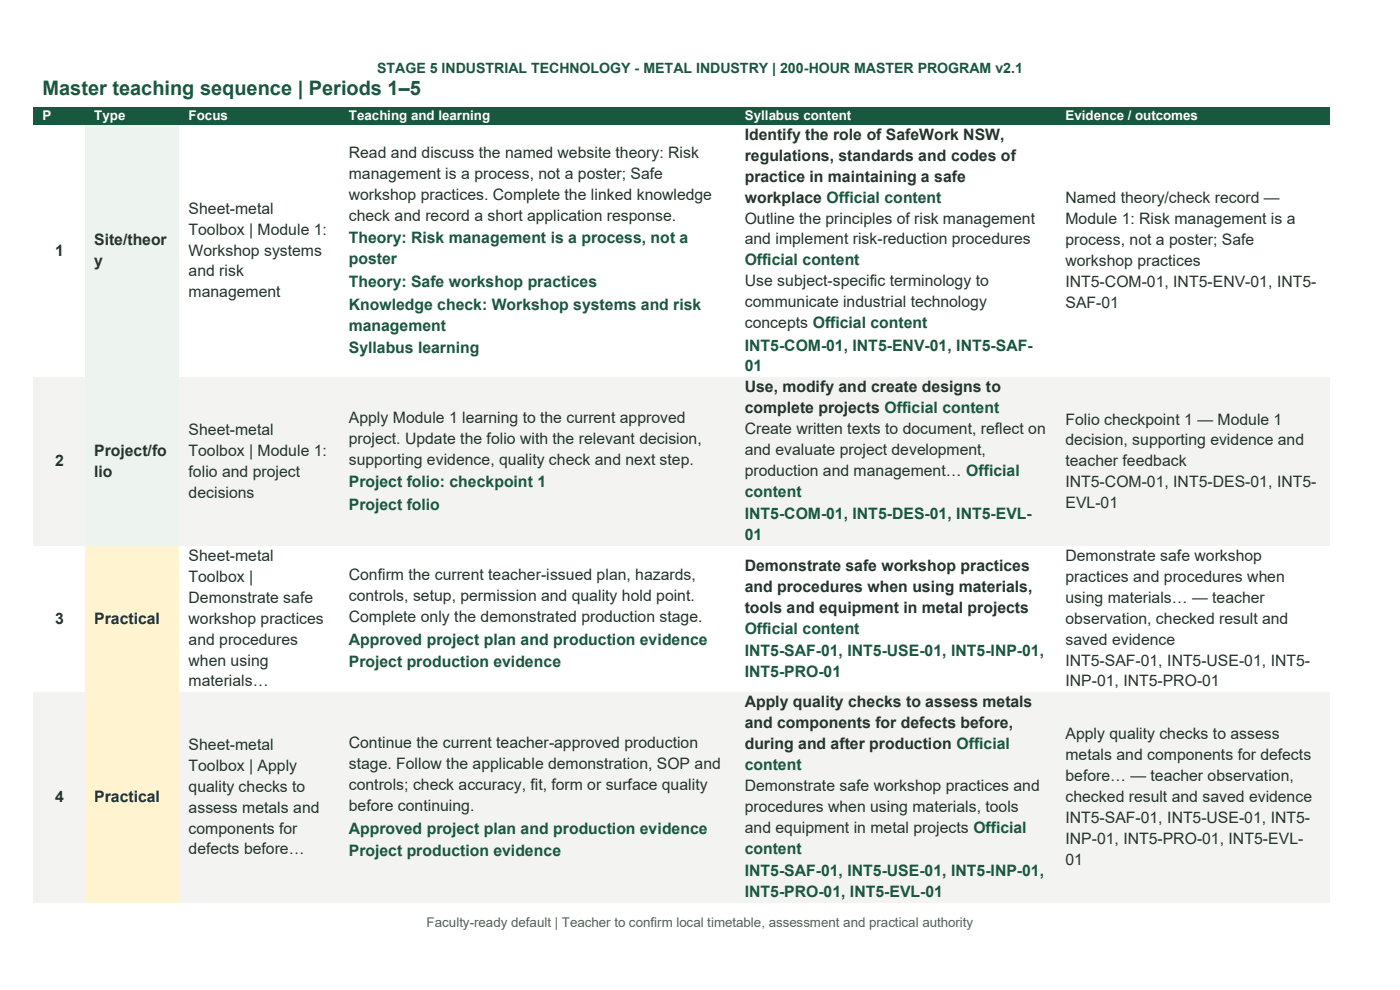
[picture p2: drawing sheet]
<svg xmlns="http://www.w3.org/2000/svg" width="297mm" height="210mm" viewBox="0 0 297 210" stroke-linecap="round" stroke-linejoin="round" font-family="sans-serif">
<defs><g id="words">
<text font-size="4.2" fill="#17583f" x="9" y="20.1">Master teaching sequence | Periods 1–5</text>
<g font-size="3.3" fill="#25342d">
<text x="158" y="29.7">Identify the role of SafeWork NSW,</text>
<text x="74" y="33.6">Read and discuss the named website theory: Risk</text>
<text x="158" y="34.1">regulations, standards and codes of</text>
<text x="74" y="38">management is a process, not a poster; Safe</text>
<text x="158" y="38.5">practice in maintaining a safe</text>
<text x="40" y="45.3">Sheet-metal</text>
<text x="74" y="42.4">workshop practices. Complete the linked knowledge</text>
<text x="74" y="46.9">check and record a short application response.</text>
<text x="158" y="43">workplace Official content</text>
<text x="158" y="47.4">Outline the principles of risk management</text>
<text x="226" y="43.1">Named theory/check record —</text>
<text x="226" y="47.6">Module 1: Risk management is a</text>
<text x="20" y="52">Site/theor</text>
<text x="40" y="49.8">Toolbox | Module 1:</text>
<text x="158" y="51.8">and implement risk-reduction procedures</text>
<text x="226" y="52">process, not a poster; Safe</text>
<text x="11.7" y="54.2">1</text>
<text x="20" y="56.4">y</text>
<text x="40" y="54.2">Workshop systems</text>
<text x="40" y="58.6">and risk</text>
<text x="226" y="56.4">workshop practices</text>
<text x="40" y="63.1">management</text>
<text x="158" y="60.7">Use subject-specific terminology to</text>
<text x="158" y="65.1">communicate industrial technology</text>
<text x="226" y="60.9">INT5-COM-01, INT5-ENV-01, INT5-</text>
<text x="226" y="65.3">SAF-01</text>
<text x="158" y="69.6">concepts Official content</text>
<text x="158" y="83.2">Use, modify and create designs to</text>
<text x="74" y="89.7">Apply Module 1 learning to the current approved</text>
<text x="158" y="87.6">complete projects Official content</text>
<text x="40" y="92.3">Sheet-metal</text>
<text x="74" y="94.1">project. Update the folio with the relevant decision,</text>
<text x="158" y="92.1">Create written texts to document, reflect on</text>
<text x="226" y="90.1">Folio checkpoint 1 — Module 1</text>
<text x="226" y="94.5">decision, supporting evidence and</text>
<text x="11.7" y="98.9">2</text>
<text x="20" y="96.7">Project/fo</text>
<text x="20" y="101.1">lio</text>
<text x="40" y="96.7">Toolbox | Module 1:</text>
<text x="40" y="101.1">folio and project</text>
<text x="74" y="98.6">supporting evidence, quality check and next step.</text>
<text x="158" y="96.5">and evaluate project development,</text>
<text x="158" y="100.9">production and management… Official</text>
<text x="226" y="98.9">teacher feedback</text>
<text x="40" y="105.6">decisions</text>
<text x="226" y="103.4">INT5-COM-01, INT5-DES-01, INT5-</text>
<text x="226" y="107.8">EVL-01</text>
<text x="40" y="119">Sheet-metal</text>
<text x="226" y="119">Demonstrate safe workshop</text>
<text x="40" y="123.5">Toolbox |</text>
<text x="74" y="123.1">Confirm the current teacher-issued plan, hazards,</text>
<text x="158" y="121.1">Demonstrate safe workshop practices</text>
<text x="158" y="125.5">and procedures when using materials,</text>
<text x="226" y="123.5">practices and procedures when</text>
<text x="40" y="127.9">Demonstrate safe</text>
<text x="74" y="127.5">controls, setup, permission and quality hold point.</text>
<text x="74" y="132">Complete only the demonstrated production stage.</text>
<text x="158" y="129.9">tools and equipment in metal projects</text>
<text x="226" y="127.9">using materials… — teacher</text>
<text x="11.7" y="132.3">3</text>
<text x="20" y="132.3">Practical</text>
<text x="40" y="132.3">workshop practices</text>
<text x="40" y="136.8">and procedures</text>
<text x="226" y="132.3">observation, checked result and</text>
<text x="226" y="136.8">saved evidence</text>
<text x="40" y="141.2">when using</text>
<text x="226" y="141.2">INT5-SAF-01, INT5-USE-01, INT5-</text>
<text x="40" y="145.6">materials…</text>
<text x="226" y="145.6">INP-01, INT5-PRO-01</text>
<text x="158" y="150.1">Apply quality checks to assess metals</text>
<text x="158" y="154.5">and components for defects before,</text>
<text x="40" y="159.1">Sheet-metal</text>
<text x="74" y="158.7">Continue the current teacher-approved production</text>
<text x="158" y="159">during and after production Official</text>
<text x="226" y="156.9">Apply quality checks to assess</text>
<text x="226" y="161.3">metals and components for defects</text>
<text x="40" y="163.5">Toolbox | Apply</text>
<text x="40" y="168">quality checks to</text>
<text x="74" y="163.2">stage. Follow the applicable demonstration, SOP and</text>
<text x="74" y="167.6">controls; check accuracy, fit, form or surface quality</text>
<text x="158" y="167.8">Demonstrate safe workshop practices and</text>
<text x="226" y="165.8">before… — teacher observation,</text>
<text x="11.7" y="170.2">4</text>
<text x="20" y="170.2">Practical</text>
<text x="40" y="172.4">assess metals and</text>
<text x="74" y="172">before continuing.</text>
<text x="158" y="172.2">procedures when using materials, tools</text>
<text x="226" y="170.2">checked result and saved evidence</text>
<text x="40" y="176.8">components for</text>
<text x="158" y="176.6">and equipment in metal projects Official</text>
<text x="226" y="174.6">INT5-SAF-01, INT5-USE-01, INT5-</text>
<text x="226" y="179.1">INP-01, INT5-PRO-01, INT5-EVL-</text>
<text x="40" y="181.3">defects before…</text>
<text x="226" y="183.5">01</text>
</g>
<g font-size="3.3" fill="#17583f">
<text x="74" y="51.7">Theory: Risk management is a process, not a</text>
<text x="74" y="56.1">poster</text>
<text x="158" y="56.3">Official content</text>
<text x="74" y="60.9">Theory: Safe workshop practices</text>
<text x="74" y="65.7">Knowledge check: Workshop systems and risk</text>
<text x="74" y="70.1">management</text>
<text x="74" y="74.9">Syllabus learning</text>
<text x="158" y="74.4">INT5-COM-01, INT5-ENV-01, INT5-SAF-</text>
<text x="158" y="78.8">01</text>
<text x="74" y="103.3">Project folio: checkpoint 1</text>
<text x="158" y="105.4">content</text>
<text x="74" y="108.1">Project folio</text>
<text x="158" y="110.2">INT5-COM-01, INT5-DES-01, INT5-EVL-</text>
<text x="158" y="114.6">01</text>
<text x="74" y="136.8">Approved project plan and production evidence</text>
<text x="158" y="134.4">Official content</text>
<text x="74" y="141.5">Project production evidence</text>
<text x="158" y="139.1">INT5-SAF-01, INT5-USE-01, INT5-INP-01,</text>
<text x="158" y="143.6">INT5-PRO-01</text>
<text x="158" y="163.4">content</text>
<text x="74" y="176.8">Approved project plan and production evidence</text>
<text x="74" y="181.6">Project production evidence</text>
<text x="158" y="181.1">content</text>
<text x="158" y="185.9">INT5-SAF-01, INT5-USE-01, INT5-INP-01,</text>
<text x="158" y="190.3">INT5-PRO-01, INT5-EVL-01</text>
</g>
<text font-size="3" fill="#17583f" x="80" y="15.5">STAGE 5 INDUSTRIAL TECHNOLOGY - METAL INDUSTRY | 200-HOUR MASTER PROGRAM v2.1</text>
<g font-size="2.8" fill="#fff">
<text x="9" y="25.5">P</text>
<text x="20" y="25.5">Type</text>
<text x="40" y="25.5">Focus</text>
<text x="74" y="25.5">Teaching and learning</text>
<text x="158" y="25.5">Syllabus content</text>
<text x="226" y="25.5">Evidence / outcomes</text>
</g>
<text font-size="2.8" fill="#51645b" x="90.5" y="196.8">Faculty-ready default | Teacher to confirm local timetable, assessment and practical authority</text>
</g></defs>
<g fill="#17583f">
<path d="M7.1 22.8h11v3.8h-11z" fill-rule="evenodd"/>
<path d="M9 22.8h7.2v3.8h-7.2z" fill-rule="evenodd"/>
<path d="M18.1 22.8h20v3.8h-20z" fill-rule="evenodd"/>
<path d="M20 22.8h16.2v3.8h-16.2z" fill-rule="evenodd"/>
<path d="M38.1 22.8h34v3.8h-34z" fill-rule="evenodd"/>
<path d="M40 22.8h30.2v3.8h-30.2z" fill-rule="evenodd"/>
<path d="M72.1 22.8h84v3.8h-84z" fill-rule="evenodd"/>
<path d="M74 22.8h80.2v3.8h-80.2z" fill-rule="evenodd"/>
<path d="M156.1 22.8h68v3.8h-68z" fill-rule="evenodd"/>
<path d="M158 22.8h64.2v3.8h-64.2z" fill-rule="evenodd"/>
<path d="M224.1 22.8h58v3.8h-58z" fill-rule="evenodd"/>
<path d="M226 22.8h54.2v3.8h-54.2z" fill-rule="evenodd"/>
</g>
<g fill="#fff">
<path d="M7.1 26.6h11v53.5h-11z" fill-rule="evenodd"/>
<path d="M9 51.1h7.2v4.4h-7.2z" fill-rule="evenodd"/>
</g>
<g fill="#edf4ef">
<path d="M18.1 26.6h20v53.5h-20z" fill-rule="evenodd"/>
<path d="M20 48.9h16.2v4.4h-16.2z" fill-rule="evenodd"/>
<path d="M20 53.3h16.2v4.4h-16.2z" fill-rule="evenodd"/>
</g>
<g fill="#fff">
<path d="M38.1 26.6h34v53.5h-34z" fill-rule="evenodd"/>
<path d="M40 42.2h30.2v4.5h-30.2z" fill-rule="evenodd"/>
<path d="M40 46.7h30.2v4.4h-30.2z" fill-rule="evenodd"/>
<path d="M40 51.1h30.2v4.4h-30.2z" fill-rule="evenodd"/>
<path d="M40 55.5h30.2v4.5h-30.2z" fill-rule="evenodd"/>
<path d="M40 60h30.2v4.4h-30.2z" fill-rule="evenodd"/>
<path d="M72.1 26.6h84v53.5h-84z" fill-rule="evenodd"/>
<path d="M74 30.4h80.2v4.5h-80.2z" fill-rule="evenodd"/>
<path d="M74 34.9h80.2v4.4h-80.2z" fill-rule="evenodd"/>
<path d="M74 39.3h80.2v4.4h-80.2z" fill-rule="evenodd"/>
<path d="M74 43.7h80.2v4.5h-80.2z" fill-rule="evenodd"/>
<path d="M74 48.2h80.2v4.8h-80.2z" fill-rule="evenodd"/>
<path d="M74 53h80.2v4.4h-80.2z" fill-rule="evenodd"/>
<path d="M74 57.4h80.2v4.8h-80.2z" fill-rule="evenodd"/>
<path d="M74 62.2h80.2v4.8h-80.2z" fill-rule="evenodd"/>
<path d="M74 67h80.2v4.4h-80.2z" fill-rule="evenodd"/>
<path d="M74 71.4h80.2v4.8h-80.2z" fill-rule="evenodd"/>
<path d="M156.1 26.6h68v53.5h-68z" fill-rule="evenodd"/>
<path d="M158 26.6h64.2v4.4h-64.2z" fill-rule="evenodd"/>
<path d="M158 31h64.2v4.4h-64.2z" fill-rule="evenodd"/>
<path d="M158 35.4h64.2v4.4h-64.2z" fill-rule="evenodd"/>
<path d="M158 39.8h64.2v4.5h-64.2z" fill-rule="evenodd"/>
<path d="M158 44.3h64.2v4.4h-64.2z" fill-rule="evenodd"/>
<path d="M158 48.7h64.2v4.4h-64.2z" fill-rule="evenodd"/>
<path d="M158 53.1h64.2v4.5h-64.2z" fill-rule="evenodd"/>
<path d="M158 57.6h64.2v4.4h-64.2z" fill-rule="evenodd"/>
<path d="M158 62h64.2v4.4h-64.2z" fill-rule="evenodd"/>
<path d="M158 66.4h64.2v4.5h-64.2z" fill-rule="evenodd"/>
<path d="M158 70.9h64.2v4.8h-64.2z" fill-rule="evenodd"/>
<path d="M158 75.7h64.2v4.4h-64.2z" fill-rule="evenodd"/>
<path d="M224.1 26.6h58v53.5h-58z" fill-rule="evenodd"/>
<path d="M226 40h54.2v4.5h-54.2z" fill-rule="evenodd"/>
<path d="M226 44.5h54.2v4.4h-54.2z" fill-rule="evenodd"/>
<path d="M226 48.9h54.2v4.4h-54.2z" fill-rule="evenodd"/>
<path d="M226 53.3h54.2v4.4h-54.2z" fill-rule="evenodd"/>
<path d="M226 57.7h54.2v4.5h-54.2z" fill-rule="evenodd"/>
<path d="M226 62.2h54.2v4.4h-54.2z" fill-rule="evenodd"/>
</g>
<g fill="#f3f4f2">
<path d="M7.1 80.1h11v35.8h-11z" fill-rule="evenodd"/>
<path d="M9 95.8h7.2v4.4h-7.2z" fill-rule="evenodd"/>
</g>
<g fill="#edf4ef">
<path d="M18.1 80.1h20v35.8h-20z" fill-rule="evenodd"/>
<path d="M20 93.6h16.2v4.4h-16.2z" fill-rule="evenodd"/>
<path d="M20 98h16.2v4.4h-16.2z" fill-rule="evenodd"/>
</g>
<g fill="#f3f4f2">
<path d="M38.1 80.1h34v35.8h-34z" fill-rule="evenodd"/>
<path d="M40 89.1h30.2v4.5h-30.2z" fill-rule="evenodd"/>
<path d="M40 93.6h30.2v4.4h-30.2z" fill-rule="evenodd"/>
<path d="M40 98h30.2v4.4h-30.2z" fill-rule="evenodd"/>
<path d="M40 102.4h30.2v4.5h-30.2z" fill-rule="evenodd"/>
<path d="M72.1 80.1h84v35.8h-84z" fill-rule="evenodd"/>
<path d="M74 86.5h80.2v4.5h-80.2z" fill-rule="evenodd"/>
<path d="M74 91h80.2v4.4h-80.2z" fill-rule="evenodd"/>
<path d="M74 95.4h80.2v4.4h-80.2z" fill-rule="evenodd"/>
<path d="M74 99.8h80.2v4.8h-80.2z" fill-rule="evenodd"/>
<path d="M74 104.6h80.2v4.8h-80.2z" fill-rule="evenodd"/>
<path d="M156.1 80.1h68v35.8h-68z" fill-rule="evenodd"/>
<path d="M158 80.1h64.2v4.4h-64.2z" fill-rule="evenodd"/>
<path d="M158 84.5h64.2v4.5h-64.2z" fill-rule="evenodd"/>
<path d="M158 89h64.2v4.4h-64.2z" fill-rule="evenodd"/>
<path d="M158 93.4h64.2v4.4h-64.2z" fill-rule="evenodd"/>
<path d="M158 97.8h64.2v4.5h-64.2z" fill-rule="evenodd"/>
<path d="M158 102.3h64.2v4.4h-64.2z" fill-rule="evenodd"/>
<path d="M158 106.7h64.2v4.8h-64.2z" fill-rule="evenodd"/>
<path d="M158 111.5h64.2v4.4h-64.2z" fill-rule="evenodd"/>
<path d="M224.1 80.1h58v35.8h-58z" fill-rule="evenodd"/>
<path d="M226 86.9h54.2v4.4h-54.2z" fill-rule="evenodd"/>
<path d="M226 91.3h54.2v4.5h-54.2z" fill-rule="evenodd"/>
<path d="M226 95.8h54.2v4.4h-54.2z" fill-rule="evenodd"/>
<path d="M226 100.2h54.2v4.4h-54.2z" fill-rule="evenodd"/>
<path d="M226 104.6h54.2v4.5h-54.2z" fill-rule="evenodd"/>
</g>
<g fill="#fff">
<path d="M7.1 115.9h11v31h-11z" fill-rule="evenodd"/>
<path d="M9 129.2h7.2v4.4h-7.2z" fill-rule="evenodd"/>
</g>
<g fill="#fff4cf">
<path d="M18.1 115.9h20v31h-20z" fill-rule="evenodd"/>
<path d="M20 129.2h16.2v4.4h-16.2z" fill-rule="evenodd"/>
</g>
<g fill="#fff">
<path d="M38.1 115.9h34v31h-34z" fill-rule="evenodd"/>
<path d="M40 115.9h30.2v4.4h-30.2z" fill-rule="evenodd"/>
<path d="M40 120.3h30.2v4.5h-30.2z" fill-rule="evenodd"/>
<path d="M40 124.8h30.2v4.4h-30.2z" fill-rule="evenodd"/>
<path d="M40 129.2h30.2v4.4h-30.2z" fill-rule="evenodd"/>
<path d="M40 133.6h30.2v4.5h-30.2z" fill-rule="evenodd"/>
<path d="M40 138.1h30.2v4.4h-30.2z" fill-rule="evenodd"/>
<path d="M40 142.5h30.2v4.4h-30.2z" fill-rule="evenodd"/>
<path d="M72.1 115.9h84v31h-84z" fill-rule="evenodd"/>
<path d="M74 120h80.2v4.4h-80.2z" fill-rule="evenodd"/>
<path d="M74 124.4h80.2v4.4h-80.2z" fill-rule="evenodd"/>
<path d="M74 128.8h80.2v4.5h-80.2z" fill-rule="evenodd"/>
<path d="M74 133.3h80.2v4.8h-80.2z" fill-rule="evenodd"/>
<path d="M74 138.1h80.2v4.8h-80.2z" fill-rule="evenodd"/>
<path d="M156.1 115.9h68v31h-68z" fill-rule="evenodd"/>
<path d="M158 117.9h64.2v4.5h-64.2z" fill-rule="evenodd"/>
<path d="M158 122.4h64.2v4.4h-64.2z" fill-rule="evenodd"/>
<path d="M158 126.8h64.2v4.5h-64.2z" fill-rule="evenodd"/>
<path d="M158 131.3h64.2v4.4h-64.2z" fill-rule="evenodd"/>
<path d="M158 135.7h64.2v4.7h-64.2z" fill-rule="evenodd"/>
<path d="M158 140.4h64.2v4.5h-64.2z" fill-rule="evenodd"/>
<path d="M224.1 115.9h58v31h-58z" fill-rule="evenodd"/>
<path d="M226 115.9h54.2v4.4h-54.2z" fill-rule="evenodd"/>
<path d="M226 120.3h54.2v4.5h-54.2z" fill-rule="evenodd"/>
<path d="M226 124.8h54.2v4.4h-54.2z" fill-rule="evenodd"/>
<path d="M226 129.2h54.2v4.4h-54.2z" fill-rule="evenodd"/>
<path d="M226 133.6h54.2v4.5h-54.2z" fill-rule="evenodd"/>
<path d="M226 138.1h54.2v4.4h-54.2z" fill-rule="evenodd"/>
<path d="M226 142.5h54.2v4.4h-54.2z" fill-rule="evenodd"/>
</g>
<g fill="#f3f4f2">
<path d="M7.1 146.9h11v44.7h-11z" fill-rule="evenodd"/>
<path d="M9 167h7.2v4.5h-7.2z" fill-rule="evenodd"/>
</g>
<g fill="#fff4cf">
<path d="M18.1 146.9h20v44.7h-20z" fill-rule="evenodd"/>
<path d="M20 167h16.2v4.5h-16.2z" fill-rule="evenodd"/>
</g>
<g fill="#f3f4f2">
<path d="M38.1 146.9h34v44.7h-34z" fill-rule="evenodd"/>
<path d="M40 156h30.2v4.4h-30.2z" fill-rule="evenodd"/>
<path d="M40 160.4h30.2v4.4h-30.2z" fill-rule="evenodd"/>
<path d="M40 164.8h30.2v4.5h-30.2z" fill-rule="evenodd"/>
<path d="M40 169.3h30.2v4.4h-30.2z" fill-rule="evenodd"/>
<path d="M40 173.7h30.2v4.4h-30.2z" fill-rule="evenodd"/>
<path d="M40 178.1h30.2v4.5h-30.2z" fill-rule="evenodd"/>
<path d="M72.1 146.9h84v44.7h-84z" fill-rule="evenodd"/>
<path d="M74 155.6h80.2v4.5h-80.2z" fill-rule="evenodd"/>
<path d="M74 160.1h80.2v4.4h-80.2z" fill-rule="evenodd"/>
<path d="M74 164.5h80.2v4.4h-80.2z" fill-rule="evenodd"/>
<path d="M74 168.9h80.2v4.4h-80.2z" fill-rule="evenodd"/>
<path d="M74 173.3h80.2v4.8h-80.2z" fill-rule="evenodd"/>
<path d="M74 178.1h80.2v4.8h-80.2z" fill-rule="evenodd"/>
<path d="M156.1 146.9h68v44.7h-68z" fill-rule="evenodd"/>
<path d="M158 146.9h64.2v4.5h-64.2z" fill-rule="evenodd"/>
<path d="M158 151.4h64.2v4.4h-64.2z" fill-rule="evenodd"/>
<path d="M158 155.8h64.2v4.4h-64.2z" fill-rule="evenodd"/>
<path d="M158 160.2h64.2v4.5h-64.2z" fill-rule="evenodd"/>
<path d="M158 164.7h64.2v4.4h-64.2z" fill-rule="evenodd"/>
<path d="M158 169.1h64.2v4.4h-64.2z" fill-rule="evenodd"/>
<path d="M158 173.5h64.2v4.5h-64.2z" fill-rule="evenodd"/>
<path d="M158 178h64.2v4.4h-64.2z" fill-rule="evenodd"/>
<path d="M158 182.4h64.2v4.8h-64.2z" fill-rule="evenodd"/>
<path d="M158 187.2h64.2v4.4h-64.2z" fill-rule="evenodd"/>
<path d="M224.1 146.9h58v44.7h-58z" fill-rule="evenodd"/>
<path d="M226 153.7h54.2v4.5h-54.2z" fill-rule="evenodd"/>
<path d="M226 158.2h54.2v4.4h-54.2z" fill-rule="evenodd"/>
<path d="M226 162.6h54.2v4.4h-54.2z" fill-rule="evenodd"/>
<path d="M226 167h54.2v4.5h-54.2z" fill-rule="evenodd"/>
<path d="M226 171.5h54.2v4.4h-54.2z" fill-rule="evenodd"/>
<path d="M226 175.9h54.2v4.4h-54.2z" fill-rule="evenodd"/>
<path d="M226 180.3h54.2v4.5h-54.2z" fill-rule="evenodd"/>
</g>
<use href="#words"/>
</svg>
